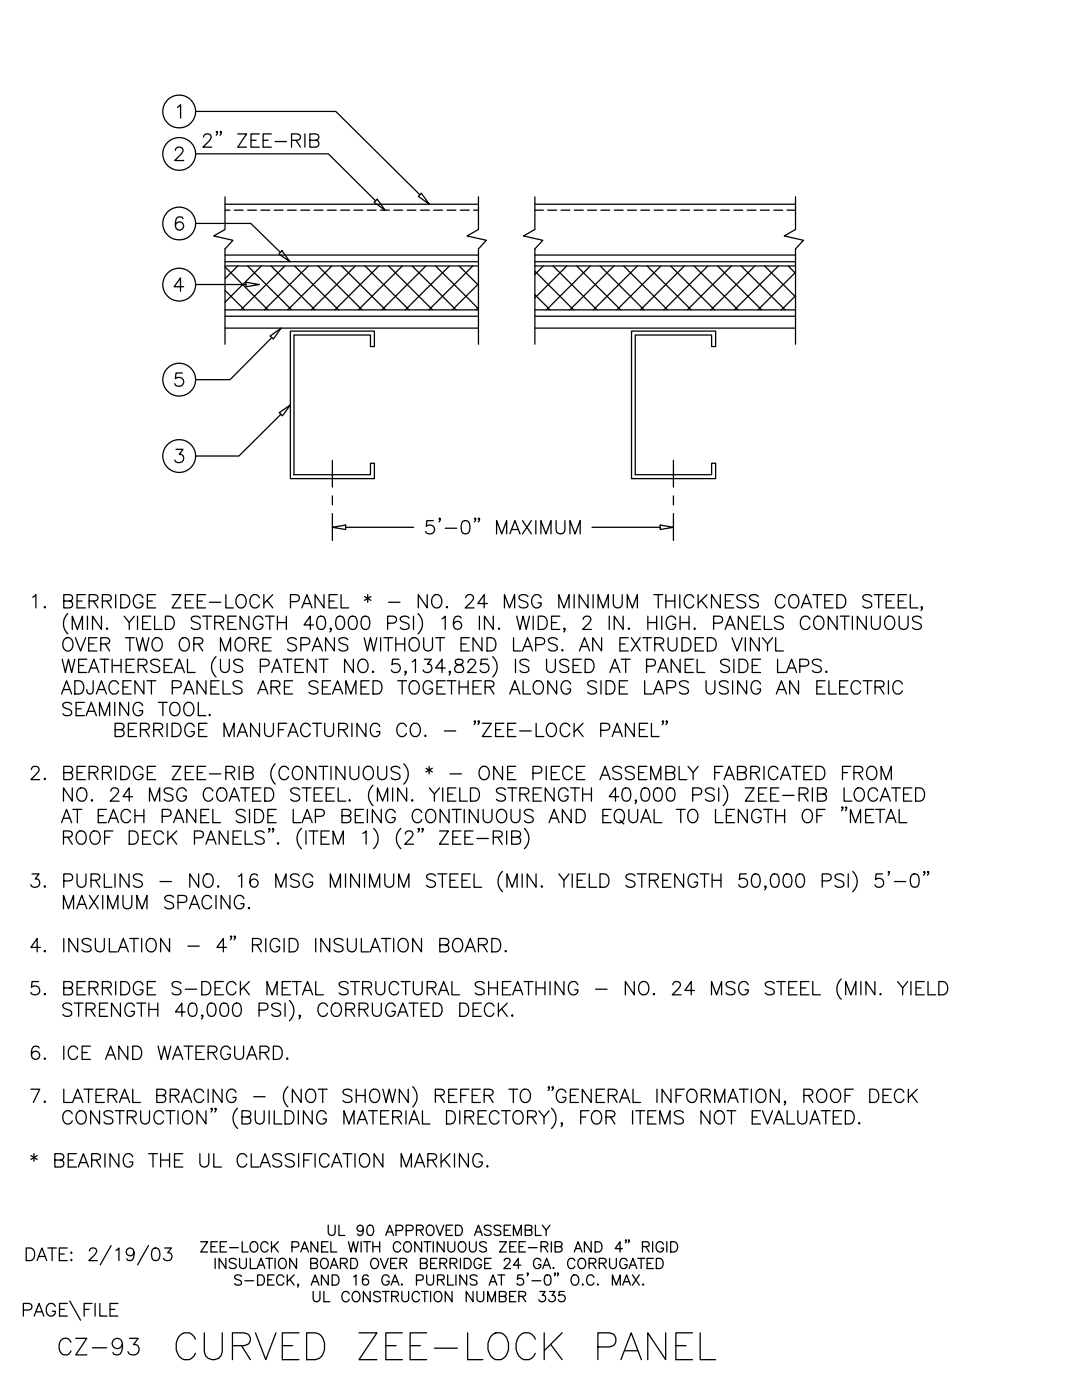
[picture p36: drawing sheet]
<svg xmlns="http://www.w3.org/2000/svg" width="216mm" height="279mm" viewBox="0 0 216 279" stroke-linecap="round" stroke-linejoin="round" font-family="sans-serif">
<defs><g id="words">
<text font-size="9.7" x="33.9" y="272.7">CURVED ZEE-LOCK PANEL</text>
<g font-size="6.6">
<text x="39.2" y="30.7">2&quot; ZEE-RIB</text>
<text x="83.6" y="107.9">5'-0&quot; MAXIMUM</text>
<text x="5.3" y="123.1">1. BERRIDGE ZEE-LOCK PANEL * - NO. 24 MSG MINIMUM THICKNESS COATED STEEL,</text>
<text x="21.9" y="148.2">BERRIDGE MANUFACTURING CO. - &quot;ZEE-LOCK PANEL&quot;</text>
<text x="10.6" y="271.6">CZ-93</text>
</g>
<g font-size="6.2">
<text x="11.3" y="131.2">OVER TWO OR MORE SPANS WITHOUT END LAPS. AN EXTRUDED VINYL</text>
<text x="11.3" y="182.7">MAXIMUM SPACING.</text>
<text x="4.9" y="212.7">6. ICE AND WATERGUARD.</text>
<text x="4.9" y="234.2">* BEARING THE UL CLASSIFICATION MARKING.</text>
</g>
<g font-size="5.7">
<text x="10.9" y="139.7">ADJACENT PANELS ARE SEAMED TOGETHER ALONG SIDE LAPS USING AN ELECTRIC</text>
<text x="11.3" y="143.9">SEAMING TOOL.</text>
</g>
<g font-size="5.3">
<text x="41.6" y="254.4">INSULATION BOARD OVER BERRIDGE 24 GA. CORRUGATED</text>
<text x="61.4" y="261.1">UL CONSTRUCTION NUMBER 335</text>
</g>
<text font-size="4.9" x="64.2" y="247.6">UL 90 APPROVED ASSEMBLY</text>
</g></defs>
<!-- layer: STRCTR -->
<g fill="none" stroke="#000" stroke-width=".25">
<path d="M44.9 39.3v6.5l-2.3 1.3 3.9 .9-1.6 1.7v19M95.5 39.3v6.5l-2.3 1.3 3.9 .9-1.6 1.7v19M106.7 39.3v6.5l-2.2 1.3 3.8 .9-1.6 1.7v19M158.7 39.3v6.5l-2.2 1.3 3.8 .9-1.6 1.7v19M44.9 53.1h50.6M44.9 53.3l8.6 8.5M44.9 57.9l3.9 3.9M47.4 53.1l-2.5 2.5M49.4 53.1l8.8 8.7M52.1 53.1l-7.2 7.2M54.1 53.1l8.8 8.7M56.8 53.1l-8.7 8.7"/>
<path d="M58.8 53.1l8.7 8.7M61.5 53.1l-8.7 8.7M63.5 53.1l8.7 8.7M66.2 53.1l-8.8 8.7M68.2 53.1l8.7 8.7M70.9 53.1l-8.8 8.7M72.8 53.1l8.8 8.7M75.6 53.1l-8.8 8.7M77.5 53.1l8.8 8.7M80.3 53.1l-8.8 8.7M82.2 53.1l8.8 8.7M85 53.1l-8.8 8.7"/>
<path d="M86.9 53.1l8.6 8.5M89.7 53.1l-8.8 8.7M91.6 53.1l3.9 3.8M94.3 53.1l-8.7 8.7M95.5 56.7l-5.2 5.1M106.7 53.1h52M106.7 58.8l3.1 3M106.7 54.1l7.8 7.7M108.4 53.1l-1.7 1.7M110.4 53.1l8.7 8.7M113.1 53.1l-6.4 6.4M115.1 53.1l8.7 8.7"/>
<path d="M117.8 53.1l-8.8 8.7M119.7 53.1l8.8 8.7M122.5 53.1l-8.8 8.7M124.4 53.1l8.8 8.7M127.2 53.1l-8.8 8.7M129.1 53.1l8.8 8.7M131.9 53.1l-8.8 8.7M133.8 53.1l8.8 8.7M136.6 53.1l-8.8 8.7M138.5 53.1l8.8 8.7M141.3 53.1l-8.8 8.7M143.2 53.1l8.8 8.7"/>
<path d="M145.9 53.1l-8.7 8.7M147.9 53.1l8.8 8.7M150.6 53.1l-8.7 8.7M152.6 53.1l6.1 6.1M155.3 53.1l-8.8 8.7M157.3 53.1l1.4 1.4M158.7 54.3l-7.5 7.5M158.7 59l-2.8 2.8M44.9 65.5h50.6M44.9 63.1h50.6M44.9 61.8h50.6M57.9 66.1h16.8v3.1h-.8v-2.3h-15.2v27.8h15.2v-2.3h.8v3.1h-16.8z"/>
<path d="M95.5 61.3l-.5 .5M106.7 65.5h52M106.7 63.1h52M106.7 61.8h52M126 66.1h16.8v3.1h-.8v-2.3h-15.2v27.8h15.2v-2.3h.8v3.1h-16.8z"/>
</g>
<!-- layer: CMP-FLSH -->
<g fill="none" stroke="#000" stroke-width=".25">
<path d="M44.9 40.8h50.6M44.9 41.9h1M44.9 50.9h50.6M44.9 52.2h50.6M46.7 41.9h1.8M49.4 41.9h1.8M52.1 41.9h1.7M54.7 41.9h1.8M57.4 41.9h1.7M60 41.9h1.8M62.7 41.9h1.7M65.3 41.9h1.8"/>
<path d="M68 41.9h1.8M70.6 41.9h1.8M73.3 41.9h1.7M75.9 41.9h1.8M78.6 41.9h1.8M81.2 41.9h1.8M83.9 41.9h1.8M86.5 41.9h1.8M89.2 41.9h1.8M91.8 41.9h1.8M94.5 41.9h1M106.7 40.8h52"/>
<path d="M106.7 41.9h1.7M106.7 50.9h52M106.7 52.2h52M109.3 41.9h1.8M112 41.9h1.7M114.6 41.9h1.8M117.2 41.9h1.8M119.9 41.9h1.8M122.6 41.9h1.7M125.2 41.9h1.8M127.9 41.9h1.7M130.5 41.9h1.8"/>
<path d="M133.2 41.9h1.7M135.8 41.9h1.8M138.5 41.9h1.8M141.1 41.9h1.8M143.8 41.9h1.7M146.4 41.9h1.8M149.1 41.9h1.8M151.8 41.9h1.7M154.4 41.9h1.8M157 41.9h1.7"/>
</g>
<!-- layer: DIM-TXT -->
<g fill="none" stroke="#000" stroke-width=".25">
<path d="M35 30l.2-.5 .8-.1a.65 .65 0 0 1 .4 1l-1.5 1.6h1.7M35.4 21.4l.6-.5v2.7M39 22.2h28l16.8 16.7M39 30.7h26.5l9.5 9.4M83.5 39.2l.6-.6 1.6 2.2zM36.5 43.6a.78 .78 0 0 0-.7-.3 .78 .78 0 0 0-.7 .5 1.92 1.92 0 0 0 .3 2 .83 .83 0 0 0 1.2-.4 .83 .83 0 0 0-.6-1.1 .83 .83 0 0 0-1 .7M36.6 57.2h-1.9l1.3-1.7v2.6M39 44.6h11l6 5.8M39 56.8h10.1M49.1 56.3l2.6 .5-2.6 .4zM56.3 50.1l1.6 2.1-2.2-1.5zM74.6 40.4l.7-.6 1.5 2.1z"/>
<path d="M36.4 74.4h-1.3l-.1 1.2a.94 .94 0 0 1 1.4-.1 .94 .94 0 0 1-.2 1.5 .94 .94 0 0 1-1.3-.4M53.9 67l2.2-1.5-1.6 2.2zM54.2 67.4l-8.3 8.4h-6.9M35.1 89.7h1.4l-.7 1a.85 .85 0 0 1 .9 1 .85 .85 0 0 1-1.2 .6l-.4-.1-.2-.4M55.7 82.4l2.2-1.6-1.5 2.2zM56.1 82.7l-8.4 8.3h-8.7M66.3 91.9v5.3M66.3 99v1.7M134.4 91.9v5.3M134.4 99v1.7M66.3 105.2l2.7-.4v.9zM66.3 102.5v5.4"/>
<path d="M69 105.2h13.5M118.1 105.2h13.6M131.7 104.8l2.7 .4-2.7 .5zM134.4 102.5v5.4M12.4 131.6l.6 2.6 .7-2.6 .6 2.6 .6-2.6M13.5 122.5a2.76 2.76 0 0 0 0 4M14.4 125.6v-2.6l1 2.6 1.1-2.6v2.6M17.3 131.6h-1.6v2.6M17.4 123v2.6M17.7 134.2l1-2.6 1 2.6M20.2 123v2.6l-1.7-2.6v2.6M20.9 131.6v2.6"/>
<path d="M22.4 131.6v2.6M24.2 131.6v2.6M24.8 123l1 1.2v1.4M26.8 131.6h-1.6v2.6M27.4 123v2.6M27.6 132.8l1.5-.1a.62 .62 0 0 0 0-1l-1.5-.1v2.6M28.5 132.8l.8 1.4M30.1 123h-1.6v2.6M30.8 123v2.6h1.6M31.9 131.9a1.17 1.17 0 0 0-1.8 0 .64 .64 0 0 0 .5 .8l.8 .2a.65 .65 0 0 1 .4 .5 .65 .65 0 0 1-.2 .7 1.23 1.23 0 0 1-1.5-.3M33 123h.9a1.41 1.41 0 0 1 .9 1.3 1.41 1.41 0 0 1-.9 1.3h-.9zM34.4 131.6h-1.6v2.6"/>
<path d="M34.8 134.2l1-2.6 1 2.6M37.4 131.6v2.6h1.5M39.9 123.4a1.17 1.17 0 0 0-1.7 0 .68 .68 0 0 0 .5 .7l.7 .3a.63 .63 0 0 1 .5 .4 .63 .63 0 0 1-.2 .7 1.23 1.23 0 0 1-1.5-.3M41.3 123v2.6M42.8 124.2l1.6-.1a.62 .62 0 0 0 0-1l-1.6-.1v2.6M43.1 131.1a2.72 2.72 0 0 0 0 4M44 131.6v1.8a.89 .89 0 0 0 .9 .8 .89 .89 0 0 0 .8-.8v-1.8M47.1 123h-1.6v2.6M48.4 131.9a1.17 1.17 0 0 0-1.8 0 .64 .64 0 0 0 .5 .8l.8 .2a.65 .65 0 0 1 .5 .5 .65 .65 0 0 1-.2 .7 1.23 1.23 0 0 1-1.6-.3M49.7 123v2.6l-1.8-2.6v2.6M52 132.9h1.1a.69 .69 0 0 0 .6-.6 .69 .69 0 0 0-.6-.7h-1.1v2.6M52.5 123.6a.98 .98 0 0 0-1.2-.6 .98 .98 0 0 0-.7 1 1.16 1.16 0 0 0 .2 1.2 1.16 1.16 0 0 0 1.3 .3l.4-.5v-.4h-.7"/>
<path d="M53.8 123v2.6M54.2 134.2l1-2.6 1 2.6M55.4 123v2.6M57.1 123v2.6M57.4 131.6v2.6M60.5 131.6h-1.6v2.6M62.6 124.7h-1.9l1.2-1.7v2.6M63.1 131.6v2.6l-1.8-2.6v2.6M63.6 123.1a.87 .87 0 0 1 1.2 .4 2.15 2.15 0 0 1-.2 2 .87 .87 0 0 1-1.3-.4 2.17 2.17 0 0 1 .3-2zM64.6 131.6v2.6M67.4 123.1a.87 .87 0 0 1 1.2 .4 2.15 2.15 0 0 1-.2 2 .87 .87 0 0 1-1.3-.4 2.17 2.17 0 0 1 .3-2zM69.9 123.1a.87 .87 0 0 1 1.2 .4 2.15 2.15 0 0 1-.2 2 .87 .87 0 0 1-1.3-.4 2.17 2.17 0 0 1 .3-2z"/>
<path d="M70.5 131.6v2.6l-1.7-2.6v2.6M71.7 131.9a.98 .98 0 0 1 1.1-.3 .98 .98 0 0 1 .6 1 1.17 1.17 0 0 1-.2 1.2 1.17 1.17 0 0 1-1.3 .3 1.63 1.63 0 0 1-.2-2.2zM72.4 123.1a.84 .84 0 0 1 1.3 .4 2.23 2.23 0 0 1-.3 2 .87 .87 0 0 1-1.2-.4 2.17 2.17 0 0 1 .2-2zM77.4 124.4h1.1a.7 .7 0 0 0 .6-.7 .7 .7 0 0 0-.6-.7h-1.1v2.6M79.6 131.6h-1.3l-.1 1.1a.94 .94 0 0 1 1.4 0 .94 .94 0 0 1-.1 1.4 .94 .94 0 0 1-1.4-.4M81.6 123.4a1.14 1.14 0 0 0-1.7 0 .68 .68 0 0 0 .5 .7l.7 .3a.66 .66 0 0 1 .5 .8 1.14 1.14 0 0 1-1.7 0M82.3 132.1l.6-.5v2.6M82.5 123v2.6M83.4 122.5a2.72 2.72 0 0 1 0 4M84.7 131.6h1.3l-.7 1a.85 .85 0 0 1 .9 .9 .85 .85 0 0 1-1.1 .7l-.4-.1-.3-.4M88.2 123.5l.6-.5v2.6M88.8 133.3h-1.9l1.3-1.7v2.6"/>
<path d="M91 131.7a.52 .52 0 0 0 .2 .9 1.1 1.1 0 0 1 1.3 1.1 .93 .93 0 0 1-1 .5 .93 .93 0 0 1-.8-.9 1.23 1.23 0 0 1 1.3-.7 .52 .52 0 0 0 .3-.9l-.4-.1zM92 123.4a.79 .79 0 0 0-1.1-.3 2.03 2.03 0 0 0 0 2.4 .83 .83 0 0 0 1.2-.4 .83 .83 0 0 0-.6-1.1 .83 .83 0 0 0-1 .7M93.4 132.2l.2-.5 .8-.1a.64 .64 0 0 1 .4 1l-1.5 1.6h1.7M95.7 123v2.6M97.3 131.6h-1.3l-.1 1.1a.94 .94 0 0 1 1.4 0 .94 .94 0 0 1-.1 1.4 .94 .94 0 0 1-1.4-.4M98.3 131.1a2.72 2.72 0 0 1 0 4M98.4 123v2.6l-1.7-2.6v2.6M102.9 131.6v2.6M103.1 123l.6 2.6 .7-2.6 .6 2.6 .6-2.6M105.5 131.9a1.17 1.17 0 0 0-1.8 0 .64 .64 0 0 0 .6 .8l.7 .2a.65 .65 0 0 1 .5 .5 .65 .65 0 0 1-.2 .7 1.23 1.23 0 0 1-1.6-.3M106.4 123v2.6M107.4 123h.9a1.41 1.41 0 0 1 .9 1.3 1.41 1.41 0 0 1-.9 1.3h-.9z"/>
<path d="M109.1 131.6v1.8a.89 .89 0 0 0 .8 .8 .89 .89 0 0 0 .9-.8v-1.8M111.7 123h-1.6v2.6M113.5 131.9a1.17 1.17 0 0 0-1.8 0 .64 .64 0 0 0 .5 .8l.8 .2a.65 .65 0 0 1 .5 .5 .65 .65 0 0 1-.3 .7 1.23 1.23 0 0 1-1.5-.3M116 131.6h-1.7v2.6M116.4 123.6l.2-.5 .8-.1a.65 .65 0 0 1 .4 1l-1.5 1.6h1.7M116.8 131.6h.9a1.42 1.42 0 0 1 .9 1.3 1.42 1.42 0 0 1-.9 1.3h-.9zM121.6 123v2.6M121.7 134.2l1-2.6 1 2.6M124.3 123v2.6l-1.7-2.6v2.6M124.8 131.6v2.6M129 132.9h1.1a.69 .69 0 0 0 .7-.6 .69 .69 0 0 0-.7-.7h-1.1v2.6M129.3 123v2.6"/>
<path d="M131 123v2.6M131.3 134.2l1-2.6 1 2.6M132 123v2.6M134.8 123.6a.97 .97 0 0 0-1.1-.6 .97 .97 0 0 0-.8 1 1.15 1.15 0 0 0 .3 1.2 1.15 1.15 0 0 0 1.2 .3l.4-.5v-.4h-.6M135.7 131.6v2.6l-1.8-2.6v2.6M135.7 123v2.6M137.5 123v2.6M138.4 131.6h-1.7v2.6M139.1 131.6v2.6h1.5M142.4 124.4h1.1a.7 .7 0 0 0 .7-.7 .7 .7 0 0 0-.7-.7h-1.1v2.6M144.7 125.6l1-2.6 1 2.6M145.6 131.9a1.17 1.17 0 0 0-1.8 0 .64 .64 0 0 0 .5 .8l.8 .2a.65 .65 0 0 1 .4 .5 .65 .65 0 0 1-.2 .7 1.23 1.23 0 0 1-1.5-.3"/>
<path d="M146.4 131.6v2.6M147.5 131.6h.8a1.41 1.41 0 0 1 1 1.3 1.41 1.41 0 0 1-1 1.3h-.8zM149.1 123v2.6l-1.8-2.6v2.6M151.8 123h-1.7v2.6M151.8 131.6h-1.7v2.6M152.5 123v2.6h1.5M155.2 131.6v2.6h1.5M156.3 123.4a1.17 1.17 0 0 0-1.8 0 .68 .68 0 0 0 .5 .7l.8 .3a.63 .63 0 0 1 .5 .4 .63 .63 0 0 1-.3 .7 1.23 1.23 0 0 1-1.5-.3M156.9 134.2l1.1-2.6 .9 2.6M159.6 132.9h1.1a.69 .69 0 0 0 .7-.6 .69 .69 0 0 0-.7-.7h-1.1v2.6M161.6 123.6a.98 .98 0 0 0-1.1-.6 .98 .98 0 0 0-.8 1 1.16 1.16 0 0 0 .3 1.2 1.16 1.16 0 0 0 1.2 .3l.4-.5M162.6 123.4a.98 .98 0 0 1 1.1-.4 .98 .98 0 0 1 .7 1 1.16 1.16 0 0 1-.3 1.2 1.16 1.16 0 0 1-1.2 .3 1.63 1.63 0 0 1-.3-2.1z"/>
<path d="M163.9 131.9a1.17 1.17 0 0 0-1.8 0 .64 .64 0 0 0 .5 .8l.8 .2a.65 .65 0 0 1 .5 .5 .65 .65 0 0 1-.3 .7 1.23 1.23 0 0 1-1.5-.3M167 123v2.6l-1.7-2.6v2.6M168.6 123v2.6M170.1 123v2.6M172.9 123v2.6l-1.8-2.6v2.6M173.9 123v1.9a.89 .89 0 0 0 .8 .7 .89 .89 0 0 0 .9-.7v-1.9M176.8 123.4a.97 .97 0 0 1 1.1-.4 .97 .97 0 0 1 .6 1 1.15 1.15 0 0 1-.2 1.2 1.15 1.15 0 0 1-1.3 .3 1.63 1.63 0 0 1-.2-2.1zM179.4 123v1.9a.9 .9 0 0 0 .9 .7 .9 .9 0 0 0 .9-.7v-1.9M183.8 123.4a1.15 1.15 0 0 0-1.7 0 .69 .69 0 0 0 .5 .7l.7 .3a.63 .63 0 0 1 .5 .4 .63 .63 0 0 1-.2 .7 1.19 1.19 0 0 1-1.5-.3M6.3 153.6l.2-.5 .8-.2a.65 .65 0 0 1 .4 1.1l-1.5 1.6h1.7M8.8 155.5l.1-.2 .2 .2-.2 .1zM12.7 154.2l1.6-.1a.62 .62 0 0 0 0-1l-1.6-.2v2.7h1.2a.7 .7 0 0 0 .6-.7 .7 .7 0 0 0-.6-.7"/>
<path d="M14.4 157.2v2.7l-1.7-2.7v2.7M15.4 154.2h1M15.8 157.4a.99 .99 0 0 1 1.5 .8 1.15 1.15 0 0 1-.2 1.3 1.15 1.15 0 0 1-1.3 .3 1.6 1.6 0 0 1 0-2.4zM17 152.9h-1.6v2.7h1.6M17.8 154.2l1.5-.1a.59 .59 0 0 0 0-1l-1.5-.2v2.7M18.2 159.8l.1-.2 .2 .2-.2 .1zM18.7 154.2l.8 1.4M20.4 154.2l1.6-.1a.59 .59 0 0 0 0-1l-1.6-.2v2.7M21.3 154.2l.9 1.4M22.1 157.9l.3-.5 .7-.2a.64 .64 0 0 1 .4 1l-1.5 1.7h1.8M23.1 152.9v2.7M24.1 152.9h.9a1.41 1.41 0 0 1 .9 1.4 1.41 1.41 0 0 1-.9 1.3h-.9z"/>
<path d="M26.4 159h-1.9l1.3-1.8v2.7M28.5 153.6a.98 .98 0 0 0-1.1-.7 .98 .98 0 0 0-.8 1.1 1.16 1.16 0 0 0 .3 1.2 1.16 1.16 0 0 0 1.2 .3l.4-.5v-.4h-.6M29.4 154.2h1M29.8 159.9v-2.7l1 2.7 1.1-2.7v2.7M31 152.9h-1.6v2.7h1.6M34.3 152.9h1.8l-1.8 2.7h1.8M34.5 157.6a1.15 1.15 0 0 0-1.7 0 .69 .69 0 0 0 .4 .8l.8 .2a.65 .65 0 0 1 .5 .5 .65 .65 0 0 1-.2 .7 1.19 1.19 0 0 1-1.5-.3M37 154.2h1M37.2 157.9a.98 .98 0 0 0-1.1-.7 .98 .98 0 0 0-.8 1 1.17 1.17 0 0 0 .2 1.3 1.17 1.17 0 0 0 1.3 .3l.4-.5v-.4h-.7M38.6 152.9h-1.6v2.7h1.6M39.4 154.2h1M41 152.9h-1.6v2.7h1.6"/>
<path d="M41.8 154.4h2.3M42.5 157.9a.97 .97 0 0 0-1.1-.7 .97 .97 0 0 0-.8 1 1.16 1.16 0 0 0 .2 1.3 1.16 1.16 0 0 0 1.3 .3l.4-.5M43.7 157.4a1.22 1.22 0 0 1 1.4 .4 1.22 1.22 0 0 1 0 1.5 .98 .98 0 0 1-1.1 .6 .98 .98 0 0 1-.8-1 1.61 1.61 0 0 1 .5-1.5zM45.1 154.2l1.5-.1a.59 .59 0 0 0 0-1l-1.5-.2v2.7M45.7 159.9l1.1-2.7 1 2.7M46 154.2l.8 1.4M46.1 159h1.3M47.7 152.9v2.7M48 157.2h1.8M48.7 154.2l1.6-.1a.59 .59 0 0 0 0-1l-1.6-.2v2.7h1.2a.7 .7 0 0 0 .6-.7 .7 .7 0 0 0-.6-.7M48.9 157.2v2.7M50.4 158.5h1"/>
<path d="M52.1 157.2h-1.7v2.7h1.7M52.8 157.2h.9a1.41 1.41 0 0 1 .9 1.4 1.41 1.41 0 0 1-.9 1.3h-.9zM54.9 152.4a2.76 2.76 0 0 0 0 4.1M57.6 153.6a.98 .98 0 0 0-1.1-.7 .98 .98 0 0 0-.8 1.1 1.16 1.16 0 0 0 .2 1.2 1.16 1.16 0 0 0 1.3 .3l.4-.5M58.6 153.3a.98 .98 0 0 1 1.1-.3 .98 .98 0 0 1 .7 1 1.16 1.16 0 0 1-.3 1.2 1.16 1.16 0 0 1-1.3 .3 1.7 1.7 0 0 1-.2-2.2zM59.8 157.6a1.17 1.17 0 0 0-1.8 0 .68 .68 0 0 0 .5 .8l.8 .2a.65 .65 0 0 1 .5 .5 .65 .65 0 0 1-.3 .7 1.23 1.23 0 0 1-1.5-.3M60.3 157.2h1.7M61.2 157.2v2.7M62.7 158.5h1M63 152.9v2.7l-1.8-2.7v2.7M63.6 152.9h1.8M64.3 157.2h-1.6v2.7h1.6"/>
<path d="M64.5 152.9v2.7M65.1 158.5h1M66 152.9v2.7M66.7 157.2h-1.6v2.7h1.6M67.5 157.2v2.7h1.5M68.8 152.9v2.7l-1.8-2.7v2.7M69.6 159.8l.2-.2 .1 .2-.1 .1zM69.8 152.9v1.9a.89 .89 0 0 0 .9 .8 .89 .89 0 0 0 .9-.8v-1.9M72.7 153.3a.98 .98 0 0 1 1.2-.3 .98 .98 0 0 1 .6 1 1.16 1.16 0 0 1-.2 1.2 1.16 1.16 0 0 1-1.3 .3 1.63 1.63 0 0 1-.3-2.2zM74.4 156.7a2.72 2.72 0 0 0 0 4.1M75.3 159.9v-2.7l1 2.7 1.1-2.7v2.7M75.4 152.9v1.9a.9 .9 0 0 0 .9 .8 .9 .9 0 0 0 .9-.8v-1.9"/>
<path d="M78.3 157.2v2.7M79.8 153.3a1.15 1.15 0 0 0-1.8 0 .64 .64 0 0 0 .6 .8l.7 .2a.65 .65 0 0 1 .5 .5 .65 .65 0 0 1-.2 .7 1.2 1.2 0 0 1-1.6-.3M80.6 152.4a2.72 2.72 0 0 1 0 4.1M81.1 157.2v2.7l-1.7-2.7v2.7M82.3 159.6l.1 .2-.1 .1-.2-.1zM85 153.3l1.3 .8M85.6 152.9v1.5M85.7 157.2l1 1.3v1.4M86.3 153.3l-1.3 .8M87.7 157.2l-1 1.3M88.3 157.2v2.7M89.4 158.5h.9"/>
<path d="M89.8 154.4h2.3M91 157.2h-1.6v2.7h1.6M91.7 157.2v2.7h1.6M93.9 157.2h.9a1.41 1.41 0 0 1 .9 1.4 1.41 1.41 0 0 1-.9 1.3h-.9zM95.8 153.3a.98 .98 0 0 1 1.2-.3 .98 .98 0 0 1 .6 1 1.16 1.16 0 0 1-.2 1.2 1.16 1.16 0 0 1-1.3 .3 1.63 1.63 0 0 1-.3-2.2zM100.3 152.9v2.7l-1.8-2.7v2.7M100.8 157.6a1.17 1.17 0 0 0-1.7 0 .68 .68 0 0 0 .5 .8l.7 .2a.65 .65 0 0 1 .5 .5 .65 .65 0 0 1-.2 .7 1.23 1.23 0 0 1-1.5-.3M101.3 154.2h1M101.4 157.2h1.7M102.2 157.2v2.7M102.9 152.9h-1.6v2.7h1.6M103.7 158.5l1.6-.1a.59 .59 0 0 0 0-1l-1.6-.2v2.7"/>
<path d="M104.6 158.5l.9 1.4M106.3 154.3h1.2a.69 .69 0 0 0 .6-.7 .69 .69 0 0 0-.6-.7h-1.2v2.7M106.4 158.5h1M108 157.2h-1.6v2.7h1.6M109 152.9v2.7M110 154.2h1M110.6 157.2v2.7l-1.8-2.7v2.7M111.6 152.9h-1.6v2.7h1.6M113.4 157.9a.98 .98 0 0 0-1.2-.7 .98 .98 0 0 0-.8 1 1.17 1.17 0 0 0 .3 1.3 1.17 1.17 0 0 0 1.3 .3l.4-.5v-.4h-.7M113.8 157.2h1.8M114.2 153.6a.98 .98 0 0 0-1.1-.7 .98 .98 0 0 0-.8 1.1 1.16 1.16 0 0 0 .2 1.2 1.16 1.16 0 0 0 1.3 .3l.4-.5M114.7 157.2v2.7"/>
<path d="M115 154.2h1.1M116.3 158.5h1.7M116.3 157.2v2.7M116.7 152.9h-1.7v2.7h1.7M118 157.2v2.7M119.7 155.6l1-2.7 1.1 2.7M120.1 154.7h1.3M123.5 159h-1.9l1.2-1.8v2.7M124 153.3a1.15 1.15 0 0 0-1.7 0 .64 .64 0 0 0 .5 .8l.7 .2a.65 .65 0 0 1 .5 .5 .65 .65 0 0 1-.2 .7 1.2 1.2 0 0 1-1.5-.3M124.5 157.4a.87 .87 0 0 1 1.2 .3 2.17 2.17 0 0 1-.2 2.1 .87 .87 0 0 1-1.3-.4 2.15 2.15 0 0 1 .3-2zM126.6 153.3a1.17 1.17 0 0 0-1.8 0 .64 .64 0 0 0 .5 .8l.8 .2a.65 .65 0 0 1 .4 .5 .65 .65 0 0 1-.2 .7 1.23 1.23 0 0 1-1.5-.3M127 159.8l-.1 .1-.2-.1 .2-.2a.49 .49 0 0 1-.2 .8"/>
<path d="M127.4 154.2h1M128.3 157.4a.87 .87 0 0 1 1.2 .3 2.17 2.17 0 0 1-.2 2.1 .87 .87 0 0 1-1.3-.4 2.15 2.15 0 0 1 .3-2zM129.1 152.9h-1.7v2.7h1.7M129.8 155.6v-2.7l1.1 2.7 1-2.7v2.7M130.8 157.4a.87 .87 0 0 1 1.2 .3 2.17 2.17 0 0 1-.2 2.1 .87 .87 0 0 1-1.3-.4 2.15 2.15 0 0 1 .3-2zM132.9 154.2l1.5-.1a.59 .59 0 0 0 0-1l-1.5-.2v2.7h1.1a.7 .7 0 0 0 .7-.7 .7 .7 0 0 0-.7-.7M133.3 157.4a.85 .85 0 0 1 1.3 .3 2.17 2.17 0 0 1-.3 2.1 .85 .85 0 0 1-1.2-.4 2.15 2.15 0 0 1 .2-2zM135.5 152.9v2.7h1.5M137.3 152.9l1 1.3v1.4M138.2 158.6h1.2a.69 .69 0 0 0 .6-.7 .69 .69 0 0 0-.6-.7h-1.2v2.7M139.3 152.9l-1 1.3M142.5 157.6a1.14 1.14 0 0 0-1.7 0 .68 .68 0 0 0 .5 .8l.7 .2a.65 .65 0 0 1 .5 .5 .65 .65 0 0 1-.2 .7 1.2 1.2 0 0 1-1.5-.3"/>
<path d="M142.6 154.2h1M143.4 157.2v2.7M144.2 152.9h-1.6v2.7M144.3 156.7a2.72 2.72 0 0 1 0 4.1M144.5 155.6l1-2.7 1 2.7M144.9 154.7h1.2M147.2 154.2l1.5-.1a.59 .59 0 0 0 0-1l-1.5-.2v2.7h1.1a.7 .7 0 0 0 .6-.7 .7 .7 0 0 0-.6-.7M148.7 157.2h1.8l-1.8 2.7h1.8M149.8 154.2l1.5-.1a.59 .59 0 0 0 0-1l-1.5-.2v2.7M150.7 154.2l.9 1.4M151.4 158.5h1M152.4 152.9v2.7"/>
<path d="M153 157.2h-1.6v2.7h1.6M153.8 158.5h1M155.2 153.6a.97 .97 0 0 0-1.1-.7 .97 .97 0 0 0-.8 1.1 1.16 1.16 0 0 0 .3 1.2 1.16 1.16 0 0 0 1.3 .3l.3-.5M155.4 157.2h-1.6v2.7h1.6M155.7 155.6l1-2.7 1.1 2.7M156.1 154.7h1.3M156.2 158.7h2.2M158 152.9h1.8M158.9 152.9v2.7M159.5 158.5l1.5-.1a.59 .59 0 0 0 0-1l-1.5-.2v2.7M160.3 158.5l.9 1.4M160.4 154.2h1"/>
<path d="M162.1 152.9h-1.7v2.7h1.7M162.1 157.2v2.7M162.8 152.9h.9a1.41 1.41 0 0 1 .9 1.4 1.41 1.41 0 0 1-.9 1.3h-.9zM163.1 158.5l1.5-.1a.59 .59 0 0 0 0-1l-1.5-.2v2.7h1.2a.7 .7 0 0 0 .6-.7 .7 .7 0 0 0-.6-.7M168.1 154.2h1M168.4 157.2v2.7h1.6M169.8 152.9h-1.7v2.7M170.4 154.2l1.5-.1a.59 .59 0 0 0 0-1l-1.5-.2v2.7M170.9 157.4a1.22 1.22 0 0 1 1.5 .4 1.22 1.22 0 0 1-.1 1.5 .98 .98 0 0 1-1.1 .6 .98 .98 0 0 1-.8-1 1.61 1.61 0 0 1 .5-1.5zM171.3 154.2l.9 1.4M173.2 153.3a.98 .98 0 0 1 1.1-.3 .98 .98 0 0 1 .6 1 1.16 1.16 0 0 1-.2 1.2 1.16 1.16 0 0 1-1.3 .3 1.63 1.63 0 0 1-.2-2.2zM175.1 157.9a.97 .97 0 0 0-1.1-.7 .97 .97 0 0 0-.8 1 1.16 1.16 0 0 0 .3 1.3 1.16 1.16 0 0 0 1.2 .3l.4-.5"/>
<path d="M175.6 159.9l1-2.7 1.1 2.7M175.8 155.6v-2.7l1 2.7 1-2.7v2.7M176 159h1.3M177.9 157.2h1.8M178.8 157.2v2.7M180.3 158.5h1M182 157.2h-1.7v2.7h1.7M182.7 157.2h.9a1.41 1.41 0 0 1 .9 1.4 1.41 1.41 0 0 1-.9 1.3h-.9zM6.4 174.4h1.4l-.8 1a.86 .86 0 0 1 .9 1 .86 .86 0 0 1-1.1 .7l-.4-.2-.2-.3M8.8 176.9l.1-.1 .2 .1-.2 .2zM12.3 164.2l1-2.7 1 2.7M12.7 167.1l1.5-.1a.6 .6 0 0 0 0-1l-1.5-.2v2.7"/>
<path d="M12.7 163.3h1.2M12.7 175.8h1.2a.7 .7 0 0 0 .6-.7 .7 .7 0 0 0-.6-.7h-1.2v2.7M13.5 167.1l.9 1.4M14.5 161.5h1.8M15.4 174.4v1.9a.9 .9 0 0 0 .9 .8 .9 .9 0 0 0 .9-.8v-1.9M15.4 166.2a.98 .98 0 0 1 1.2-.3 .98 .98 0 0 1 .6 .9 1.15 1.15 0 0 1-.2 1.3 1.15 1.15 0 0 1-1.3 .3 1.65 1.65 0 0 1-.3-2.2zM15.4 161.5v2.7M18.2 175.7l1.5-.2a.62 .62 0 0 0 0-1l-1.5-.1v2.7M18.2 166.2a.99 .99 0 0 1 1.1-.3 .99 .99 0 0 1 .7 .9 1.17 1.17 0 0 1-.3 1.3 1.17 1.17 0 0 1-1.2 .3 1.65 1.65 0 0 1-.3-2.2zM19.6 162.8h1M20.8 174.4v2.7h1.5M20.9 167.1h1"/>
<path d="M21.2 161.5h-1.6v2.7h1.6M21.6 164.2l1-2.7 1.1 2.7M22 163.3h1.3M22.5 165.8h-1.6v2.7M23 174.4v2.7M25.7 174.4v2.7l-1.7-2.7v2.7M25.8 165.8h.9a1.41 1.41 0 0 1 .9 1.4 1.41 1.41 0 0 1-.9 1.3h-.9zM26 162.2a.97 .97 0 0 0-1.1-.7 .97 .97 0 0 0-.7 1 1.16 1.16 0 0 0 .2 1.3 1.16 1.16 0 0 0 1.3 .3l.3-.6M26.9 162.8h1.8M26.9 161.5v2.7M28.4 174.8a1.17 1.17 0 0 0-1.8 0 .68 .68 0 0 0 .5 .7l.8 .3a.65 .65 0 0 1 .5 .5 .65 .65 0 0 1-.3 .6 1.23 1.23 0 0 1-1.5-.2M28.5 167.1h.9"/>
<path d="M28.7 161.5v2.7M30.1 165.8h-1.6v2.7h1.6M32.4 162.9h1.1a.69 .69 0 0 0 .7-.7 .69 .69 0 0 0-.7-.7h-1.1v2.7M32.6 166.4a.98 .98 0 0 0-1.1-.6 .98 .98 0 0 0-.8 1 1.17 1.17 0 0 0 .3 1.3 1.17 1.17 0 0 0 1.2 .3l.4-.6M33.5 165.8v2.7M34.1 167l1.2 1.5M34.6 164.2l1.1-2.7 1 2.7M35 163.3h1.3M35.3 165.8l-1.8 1.8M38.8 167.2h1.1a.69 .69 0 0 0 .7-.7 .69 .69 0 0 0-.7-.7h-1.1v2.7M39.1 161.5v2.7l-1.8-2.7v2.7M39.6 174.4v2.7l-1.7-2.7v2.7"/>
<path d="M40.1 162.8h1M41 174.5a1 1 0 0 1 1.5 .9 1.15 1.15 0 0 1-.2 1.3 1.15 1.15 0 0 1-1.3 .2 1.62 1.62 0 0 1 0-2.4zM41.1 168.5l1-2.7 1 2.7M41.5 167.6h1.2M41.7 161.5h-1.6v2.7h1.6M42.5 161.5v2.7h1.5M45.5 165.8v2.7l-1.8-2.7v2.7M46.5 167.1h1M47.6 174.9l.6-.5v2.7M48.2 165.8h-1.7v2.7h1.7M48.9 161.9a1.17 1.17 0 0 0-1.8 0 .68 .68 0 0 0 .6 .8l.7 .2a.65 .65 0 0 1 .5 .5 .65 .65 0 0 1-.2 .7 1.23 1.23 0 0 1-1.6-.3M48.9 165.8v2.7h1.5"/>
<path d="M49.8 161.5v2.7M50.8 161.5h.9a1.41 1.41 0 0 1 .9 1.4 1.41 1.41 0 0 1-.9 1.3h-.9zM51.4 174.8a.77 .77 0 0 0-1.1-.3 2.06 2.06 0 0 0 0 2.4 .82 .82 0 0 0 1.1-.3 .82 .82 0 0 0-.5-1.1 .82 .82 0 0 0-1 .7M52.7 166.2a1.22 1.22 0 0 0-1.8 0 .68 .68 0 0 0 .5 .8l.8 .2a.65 .65 0 0 1 .5 .5 .65 .65 0 0 1-.2 .7 1.23 1.23 0 0 1-1.6-.3M53.5 162.8h1M53.8 165.5l-.1 .1-.1-.1 .1-.2 .1 .2-.2 .6M54.6 165.5l-.1 .1-.2-.1 .2-.2 .1 .2-.3 .6M55 177.1v-2.7l1.1 2.7 1-2.7v2.7M55.1 161.5h-1.6v2.7h1.6M55.4 168.4l.1-.2 .1 .2-.1 .1zM58.5 161.5v2.7h1.5M59.7 174.8a1.15 1.15 0 0 0-1.7 0 .68 .68 0 0 0 .5 .7l.7 .3a.65 .65 0 0 1 .5 .5 .65 .65 0 0 1-.2 .6 1.19 1.19 0 0 1-1.5-.2"/>
<path d="M60.2 165.3a2.72 2.72 0 0 0 0 4.1M60.3 164.2l1-2.7 1 2.7M60.7 163.3h1.2M61.1 165.8v2.7M61.7 165.8h1.7M62.4 175a.98 .98 0 0 0-1.1-.6 .98 .98 0 0 0-.8 1 1.17 1.17 0 0 0 .2 1.3 1.17 1.17 0 0 0 1.3 .2l.4-.5v-.3h-.6M62.6 165.8v2.7M62.9 162.9h1.2a.69 .69 0 0 0 .6-.7 .69 .69 0 0 0-.6-.7h-1.2v2.7M64.1 167.1h1M65.7 165.8h-1.6v2.7h1.6M65.9 177.1v-2.7l1 2.7 1-2.7v2.7M66.5 168.5v-2.7l1 2.7 1-2.7v2.7"/>
<path d="M68.2 162.8h1.2a.65 .65 0 0 0 .6-.8l-.2-.3-.4-.2h-1.2v2.7h1.2a.7 .7 0 0 0 .6-.7 .7 .7 0 0 0-.6-.7M68.9 174.4v2.7M70.9 162.8h1M71.7 174.4v2.7l-1.7-2.7v2.7M72.4 166.3l.7-.5v2.7M72.5 161.5h-1.6v2.7h1.6M72.7 174.4v2.7M73.3 161.5v2.7M73.8 177.1v-2.7l.9 2.7 1.1-2.7v2.7M74.6 165.3a2.72 2.72 0 0 1 0 4.1M76.1 161.5v2.7l-1.8-2.7v2.7M76.8 174.4v1.9a.9 .9 0 0 0 .9 .8 .9 .9 0 0 0 .9-.8v-1.9"/>
<path d="M78.9 162.2a.97 .97 0 0 0-1.2-.7 .97 .97 0 0 0-.7 1 1.16 1.16 0 0 0 .2 1.3 1.16 1.16 0 0 0 1.3 .3l.4-.6v-.3h-.7M79.6 177.1v-2.7l1 2.7 1-2.7v2.7M80 165.3a2.72 2.72 0 0 0 0 4.1M80.9 166.4l.1-.3a.86 .86 0 0 1 1.3 0 .83 .83 0 0 1-.3 1.1l-1.2 1.3h1.7M83.7 165.5l-.2 .1-.1-.1 .1-.2 .2 .2-.3 .6M84.2 162.2a.98 .98 0 0 0-1.1-.7 .98 .98 0 0 0-.8 1 1.17 1.17 0 0 0 .2 1.3 1.17 1.17 0 0 0 1.3 .3l.4-.6M84.4 165.5l-.1 .1-.1-.1 .1-.2 .1 .2-.2 .6M85.2 161.9a.97 .97 0 0 1 1.1-.3 .97 .97 0 0 1 .6 .9 1.16 1.16 0 0 1-.2 1.3 1.16 1.16 0 0 1-1.3 .3 1.63 1.63 0 0 1-.2-2.2zM86.9 174.8a1.14 1.14 0 0 0-1.8 0 .68 .68 0 0 0 .5 .7l.8 .3a.65 .65 0 0 1 .5 .5 .65 .65 0 0 1-.3 .6 1.23 1.23 0 0 1-1.5-.2M87.4 174.4h1.8M87.7 165.8h1.8l-1.8 2.7h1.8M88.3 174.4v2.7"/>
<path d="M89.6 161.5v2.7l-1.8-2.7v2.7M89.8 175.7h1M90.2 161.5h1.8M90.3 167.1h1.1M91.1 161.5v2.7M91.4 174.4h-1.6v2.7h1.6M92 165.8h-1.7v2.7h1.7M92.2 175.7h1M92.6 161.5v2.7M92.8 167.1h1M93.8 174.4h-1.6v2.7h1.6M94.4 165.8h-1.6v2.7h1.6"/>
<path d="M94.6 174.4v2.7h1.5M95.2 167.3h2.2M95.4 161.5v2.7l-1.8-2.7v2.7M96.4 161.5v1.9a.89 .89 0 0 0 .9 .8 .89 .89 0 0 0 .9-.8v-1.9M98.4 167.1l1.6-.1a.6 .6 0 0 0 0-1l-1.6-.2v2.7M99.3 161.9a.98 .98 0 0 1 1.1-.3 .98 .98 0 0 1 .7 .9 1.17 1.17 0 0 1-.3 1.3 1.17 1.17 0 0 1-1.2 .3 1.63 1.63 0 0 1-.3-2.2zM99.3 167.1l.9 1.4M100.3 173.9a2.72 2.72 0 0 0 0 4.1M101.1 165.8v2.7M101.2 177.1v-2.7l1 2.7 1-2.7v2.7M102 161.5v1.9a.9 .9 0 0 0 .9 .8 .9 .9 0 0 0 .8-.8v-1.9M102.1 167.1l1.5-.1a.6 .6 0 0 0 0-1l-1.5-.2v2.7h1.1a.7 .7 0 0 0 .7-.7 .7 .7 0 0 0-.7-.7"/>
<path d="M104.2 174.4v2.7M104.6 165.3a2.72 2.72 0 0 1 0 4.1M106.4 161.9a1.15 1.15 0 0 0-1.8 0 .68 .68 0 0 0 .5 .8l.8 .2a.65 .65 0 0 1 .5 .5 .65 .65 0 0 1-.3 .7 1.2 1.2 0 0 1-1.5-.3M107 174.4v2.7l-1.8-2.7v2.7M108 176.9l.1-.1 .1 .1-.1 .2zM109.6 164.2l1-2.7 1 2.7M109.9 163.3h1.3M111.5 174.4l1 1.3v1.4M113.5 174.4l-1 1.3M114 161.5v2.7l-1.8-2.7v2.7M114.2 174.4v2.7M115 161.5h.9a1.41 1.41 0 0 1 .9 1.4 1.41 1.41 0 0 1-.9 1.3h-.9z"/>
<path d="M115.2 175.7h1M116.8 174.4h-1.6v2.7h1.6M117.6 174.4v2.7h1.5M119.7 174.4h.9a1.42 1.42 0 0 1 .9 1.3 1.42 1.42 0 0 1-.9 1.4h-.9zM120.3 162.8h1M121.9 161.5h-1.6v2.7h1.6M122.8 161.9a.98 .98 0 0 1 1.1-.3 .98 .98 0 0 1 .7 .9 1.17 1.17 0 0 1-.3 1.3 1.17 1.17 0 0 1-1.2 .3 1.63 1.63 0 0 1-.3-2.2zM123.7 163.7l.8 .7M125.5 161.5v1.9a.89 .89 0 0 0 .9 .8 .89 .89 0 0 0 .8-.8v-1.9M126.7 174.8a1.17 1.17 0 0 0-1.8 0 .68 .68 0 0 0 .5 .7l.8 .3a.65 .65 0 0 1 .5 .5 .65 .65 0 0 1-.3 .6 1.23 1.23 0 0 1-1.5-.2M127.2 174.4h1.8M127.9 164.2l1-2.7 1 2.7"/>
<path d="M128.1 174.4v2.7M128.3 163.3h1.2M129.6 175.7h1.1a.65 .65 0 0 0 .6-.8l-.2-.4-.4-.1h-1.1v2.7M130.5 175.7l.8 1.4M130.5 161.5v2.7h1.5M132.2 175.7h1.1M133.9 174.4h-1.7v2.7h1.7M134.9 161.5h1.8M135.8 161.5v2.7M136.4 174.4v2.7l-1.8-2.7v2.7M137.5 161.9a.97 .97 0 0 1 1.1-.3 .97 .97 0 0 1 .6 .9 1.16 1.16 0 0 1-.2 1.3 1.16 1.16 0 0 1-1.3 .3 1.63 1.63 0 0 1-.2-2.2zM139.2 175a.97 .97 0 0 0-1.1-.6 .97 .97 0 0 0-.8 1 1.17 1.17 0 0 0 .2 1.3 1.17 1.17 0 0 0 1.3 .2l.4-.5v-.3h-.6"/>
<path d="M139.7 174.4h1.8M140.6 174.4v2.7M142.1 175.7h1.8M142.1 174.4v2.7M142.8 161.5v2.7h1.5M143.9 174.4v2.7M144.9 162.8h1.1M146.6 161.5h-1.7v2.7h1.7M148.9 174.4h-1.3l-.1 1.1a.94 .94 0 0 1 1.4 0 .94 .94 0 0 1-.1 1.4 .94 .94 0 0 1-1.4-.3M149.1 161.5v2.7l-1.8-2.7v2.7M150.3 174.5a.84 .84 0 0 1 1.3 .4 2.2 2.2 0 0 1-.3 2 .85 .85 0 0 1-1.2-.3 2.2 2.2 0 0 1 .2-2.1zM151.9 162.2a.97 .97 0 0 0-1.1-.7 .97 .97 0 0 0-.8 1 1.15 1.15 0 0 0 .2 1.3 1.15 1.15 0 0 0 1.3 .3l.4-.6v-.3h-.7"/>
<path d="M152.4 161.5h1.7M152.8 176.9l-.1 .2-.1-.2 .1-.1a.49 .49 0 0 1-.1 .8M153.3 161.5v2.7M154.1 174.5a.84 .84 0 0 1 1.2 .4 2.28 2.28 0 0 1-.2 2 .87 .87 0 0 1-1.3-.3 2.2 2.2 0 0 1 .3-2.1zM154.8 162.8h1.8M154.8 161.5v2.7M156.6 161.5v2.7M156.6 174.5a.87 .87 0 0 1 1.3 .4 2.2 2.2 0 0 1-.3 2 .87 .87 0 0 1-1.2-.3 2.2 2.2 0 0 1 .2-2.1zM159.2 174.5a.85 .85 0 0 1 1.2 .4 2.2 2.2 0 0 1-.2 2 .84 .84 0 0 1-1.3-.3 2.2 2.2 0 0 1 .3-2.1zM160.3 161.9a.97 .97 0 0 1 1.2-.3 .97 .97 0 0 1 .6 .9 1.15 1.15 0 0 1-.2 1.3 1.15 1.15 0 0 1-1.3 .3 1.63 1.63 0 0 1-.3-2.2zM163 162.8h1M164.1 175.8h1.1a.7 .7 0 0 0 .7-.7 .7 .7 0 0 0-.7-.7h-1.1v2.7"/>
<path d="M164.6 161.5h-1.6v2.7M168.2 161.2l-.2 .1-.1-.1 .1-.2a.49 .49 0 0 1-.1 .8M168.4 174.8a1.15 1.15 0 0 0-1.8 0 .68 .68 0 0 0 .5 .7l.8 .3a.65 .65 0 0 1 .4 .5 .65 .65 0 0 1-.2 .6 1.2 1.2 0 0 1-1.5-.2M168.9 161.2l-.1 .1-.1-.1 .1-.2a.49 .49 0 0 1-.1 .8M169.3 174.4v2.7M169.7 164.2v-2.7l1 2.7 1-2.7v2.7M170.1 173.9a2.72 2.72 0 0 1 0 4.1M172.7 162.8h1M174.4 161.5h-1.7v2.7h1.7M174.7 161.5h1.8M175.6 161.5v2.7M176.1 174.4h-1.3l-.1 1.1a.93 .93 0 0 1 1.4 0 .93 .93 0 0 1-.2 1.4 .93 .93 0 0 1-1.3-.3"/>
<path d="M176.8 164.2l1-2.7 1 2.7M177.2 163.3h1.2M177.5 174l-.2 .2-.1-.2 .1-.1 .2 .1-.3 .7M178.5 175.9h2.2M179.4 161.5v2.7h1.5M182 174.5a.87 .87 0 0 1 1.3 .4 2.2 2.2 0 0 1-.3 2 .87 .87 0 0 1-1.2-.3 2.2 2.2 0 0 1 .2-2.1zM184.5 174l-.1 .2-.1-.2 .1-.1 .1 .1-.2 .7M185.3 174l-.1 .2-.2-.2 .2-.1 .1 .1-.3 .7M7.7 195.9h-1.3l-.1 1.1a.94 .94 0 0 1 1.4 0 .94 .94 0 0 1-.2 1.4 .94 .94 0 0 1-1.3-.4M8.1 189.1h-1.9l1.2-1.8v2.7M8.8 189.8l.1-.1 .2 .1-.2 .2zM8.8 198.4l.1-.1 .2 .1-.2 .1z"/>
<path d="M12.7 197.2l1.6-.2a.65 .65 0 0 0 0-1l-1.6-.1v2.6h1.2a.69 .69 0 0 0 .6-.7 .69 .69 0 0 0-.6-.6M12.7 187.3v2.7M15.4 197.2h1M15.5 187.3v2.7l-1.8-2.7v2.7M17 195.9h-1.6v2.6h1.6M17.8 197.2l1.5-.2a.62 .62 0 0 0 0-1l-1.5-.1v2.6M18.2 187.7a1.17 1.17 0 0 0-1.8 0 .68 .68 0 0 0 .5 .7l.8 .3a.65 .65 0 0 1 .4 .5 .65 .65 0 0 1-.2 .6 1.23 1.23 0 0 1-1.5-.2M18.7 197.2l.8 1.3M19 187.3v1.9a.9 .9 0 0 0 .9 .8 .9 .9 0 0 0 .9-.8v-1.9M20.4 197.2l1.6-.2a.62 .62 0 0 0 0-1l-1.6-.1v2.6M21.3 197.2l.9 1.3M21.8 187.3v2.7h1.5"/>
<path d="M23.1 195.9v2.6M23.6 190l1-2.7 1 2.7M24 189.1h1.2M24.1 195.9h.9a1.41 1.41 0 0 1 .9 1.3 1.41 1.41 0 0 1-.9 1.3h-.9zM25.9 187.3h1.7M26.7 187.3v2.7M28.3 187.3v2.7M28.5 196.5a.98 .98 0 0 0-1.1-.6 .98 .98 0 0 0-.8 1 1.16 1.16 0 0 0 .3 1.3 1.16 1.16 0 0 0 1.2 .2l.4-.5v-.4h-.6M29.4 187.7a.97 .97 0 0 1 1.1-.4 .97 .97 0 0 1 .7 1 1.16 1.16 0 0 1-.3 1.3 1.16 1.16 0 0 1-1.2 .2 1.65 1.65 0 0 1-.3-2.1zM29.4 197.2h1M31 195.9h-1.6v2.6h1.6M33.8 187.3v2.7l-1.7-2.7v2.7"/>
<path d="M36.1 196.3a1.15 1.15 0 0 0-1.8 0 .64 .64 0 0 0 .5 .7l.8 .3a.64 .64 0 0 1 .5 .5 .64 .64 0 0 1-.3 .6 1.19 1.19 0 0 1-1.5-.2M37 197.4h2.3M37.5 188.8h2.3M40.3 195.9h.9a1.41 1.41 0 0 1 .9 1.3 1.41 1.41 0 0 1-.9 1.3h-.9zM42.9 197.2h1M44.6 195.9h-1.7v2.6h1.7M45.2 189.1h-1.9l1.3-1.8v2.7M46.2 186.9l-.1 .1-.1-.1 .1-.1a.49 .49 0 0 1-.1 .8M47 186.9l-.2 .1-.1-.1 .1-.1a.49 .49 0 0 1-.1 .8M47.1 196.5a.97 .97 0 0 0-1.1-.6 .97 .97 0 0 0-.8 1 1.15 1.15 0 0 0 .3 1.3 1.15 1.15 0 0 0 1.2 .2l.4-.5M48 195.9v2.6M48.6 197l1.1 1.5"/>
<path d="M49.7 195.9l-1.7 1.8M50.4 188.6l1.5-.2a.62 .62 0 0 0 0-1l-1.5-.1v2.7M51.3 188.6l.8 1.4M53 187.3v2.7M53.3 198.5v-2.6l1 2.6 1-2.6v2.6M55.8 187.9a.97 .97 0 0 0-1.1-.6 .97 .97 0 0 0-.8 1 1.16 1.16 0 0 0 .3 1.3 1.16 1.16 0 0 0 1.2 .2l.4-.5v-.4h-.6M56.3 197.2h1M56.7 187.3v2.7M57.7 187.3h.9a1.42 1.42 0 0 1 .9 1.3 1.42 1.42 0 0 1-.9 1.4h-.9zM57.7 199.7a2.72 2.72 0 0 1 0 4M58 195.9h-1.7v2.6h1.7M58.3 195.9h1.8"/>
<path d="M59.2 195.9v2.6M60.4 198.5l1-2.6 1 2.6M60.7 197.7h1.3M63 195.9v2.6h1.5M63 187.3v2.7M65.8 187.3v2.7l-1.8-2.7v2.7M68.4 187.7a1.17 1.17 0 0 0-1.7 0 .68 .68 0 0 0 .5 .7l.7 .3a.65 .65 0 0 1 .5 .5 .65 .65 0 0 1-.2 .6 1.23 1.23 0 0 1-1.5-.2M69.3 187.3v1.9a.89 .89 0 0 0 .9 .8 .89 .89 0 0 0 .9-.8v-1.9M69.5 196.3a1.17 1.17 0 0 0-1.8 0 .68 .68 0 0 0 .5 .7l.7 .3a.64 .64 0 0 1 .5 .5 .64 .64 0 0 1-.2 .6 1.23 1.23 0 0 1-1.5-.2M70 195.9h1.7M70.8 195.9v2.6M72.1 187.3v2.7h1.5"/>
<path d="M72.4 197.2l1.5-.2a.62 .62 0 0 0 0-1l-1.5-.1v2.6M73.2 197.2l.9 1.3M73.9 190l1-2.7 1 2.7M74.3 189.1h1.2M75 195.9v1.9a.9 .9 0 0 0 .9 .7 .9 .9 0 0 0 .9-.7v-1.9M76.1 187.3h1.8M77 187.3v2.7M78.6 187.3v2.7M79.6 196.5a.97 .97 0 0 0-1.2-.6 .97 .97 0 0 0-.7 1 1.15 1.15 0 0 0 .2 1.3 1.15 1.15 0 0 0 1.3 .2l.4-.5M79.9 187.4a1.02 1.02 0 0 1 1.6 .9 1.17 1.17 0 0 1-.3 1.3 1.17 1.17 0 0 1-1.3 .2 1.62 1.62 0 0 1 0-2.4zM80.1 195.9h1.7M80.9 195.9v2.6"/>
<path d="M82.5 195.9v1.9a.89 .89 0 0 0 .9 .7 .89 .89 0 0 0 .8-.7v-1.9M84.1 187.3v2.7l-1.8-2.7v2.7M85.2 197.2l1.6-.2a.65 .65 0 0 0 0-1l-1.6-.1v2.6M86.1 197.2l.9 1.3M87.5 198.5l1-2.6 1 2.6M87.8 188.6l1.5-.2a.62 .62 0 0 0 0-1l-1.5-.1v2.7h1.1a.7 .7 0 0 0 .7-.7 .7 .7 0 0 0-.7-.7M87.9 197.7h1.3M90.2 195.9v2.6h1.5M90.8 187.4a1.02 1.02 0 0 1 1.5 .9 1.17 1.17 0 0 1-.2 1.3 1.17 1.17 0 0 1-1.3 .2 1.67 1.67 0 0 1 0-2.4zM92.8 190l1-2.7 1 2.7M93.2 189.1h1.3M95.5 188.6l1.5-.2a.62 .62 0 0 0 0-1l-1.5-.1v2.7"/>
<path d="M96.4 188.6l.8 1.4M96.6 196.3a1.17 1.17 0 0 0-1.8 0 .68 .68 0 0 0 .5 .7l.8 .3a.64 .64 0 0 1 .5 .5 .64 .64 0 0 1-.2 .6 1.23 1.23 0 0 1-1.6-.2M97.5 197.2h1.8M97.5 195.9v2.6M98.1 187.3h.9a1.42 1.42 0 0 1 .9 1.3 1.42 1.42 0 0 1-.9 1.4h-.9zM99.3 195.9v2.6M100.3 197.2h1M100.8 189.8l.1-.1 .1 .1-.1 .2zM101.9 195.9h-1.6v2.6h1.6M102.3 198.5l1-2.6 1 2.6M102.7 197.7h1.2M104.6 195.9h1.7"/>
<path d="M105.5 195.9v2.6M107 197.2h1.7M107 195.9v2.6M108.7 195.9v2.6M109.8 195.9v2.6M112.5 195.9v2.6l-1.7-2.6v2.6M115.3 196.5a.97 .97 0 0 0-1.1-.6 .97 .97 0 0 0-.8 1 1.16 1.16 0 0 0 .3 1.3 1.16 1.16 0 0 0 1.2 .2l.4-.5v-.4h-.6M118.9 197.4h2.2M126.6 195.9v2.6l-1.8-2.6v2.6M127.7 196.3a.98 .98 0 0 1 1.1-.4 .98 .98 0 0 1 .7 1 1.16 1.16 0 0 1-.3 1.3 1.16 1.16 0 0 1-1.3 .2 1.62 1.62 0 0 1-.2-2.1zM130.4 198.4l.1-.1 .1 .1-.1 .1zM134.3 196.5l.2-.5 .8-.1a.65 .65 0 0 1 .3 1l-1.5 1.6h1.8"/>
<path d="M138.6 197.7h-1.9l1.2-1.8v2.6M142 198.5v-2.6l1 2.6 1-2.6v2.6M146.6 196.3a1.17 1.17 0 0 0-1.7 0 .68 .68 0 0 0 .5 .7l.7 .3a.64 .64 0 0 1 .5 .5 .64 .64 0 0 1-.2 .6 1.23 1.23 0 0 1-1.5-.2M149.3 196.5a.98 .98 0 0 0-1.1-.6 .98 .98 0 0 0-.8 1 1.16 1.16 0 0 0 .3 1.3 1.16 1.16 0 0 0 1.2 .2l.4-.5v-.4h-.6M154.5 196.3a1.17 1.17 0 0 0-1.8 0 .68 .68 0 0 0 .5 .7l.8 .3a.64 .64 0 0 1 .5 .5 .64 .64 0 0 1-.3 .6 1.23 1.23 0 0 1-1.5-.2M155 195.9h1.7M155.9 195.9v2.6M157.4 197.2h1M159 195.9h-1.6v2.6h1.6M159.8 197.2h1M161.4 195.9h-1.6v2.6h1.6M162.2 195.9v2.6h1.5"/>
<path d="M167.9 195.4a2.76 2.76 0 0 0 0 4M168.7 198.5v-2.6l1.1 2.6 1-2.6v2.6M171.8 195.9v2.6M174.6 195.9v2.6l-1.8-2.6v2.6M175.6 198.4l.1-.1 .1 .1-.1 .1zM179.1 195.9l1 1.3v1.3M181.1 195.9l-1 1.3M181.8 195.9v2.6M182.8 197.2h1M184.4 195.9h-1.6v2.6h1.6M185.2 195.9v2.6h1.5M187.3 195.9h.9a1.41 1.41 0 0 1 .9 1.3 1.41 1.41 0 0 1-.9 1.3h-.9z"/>
<path d="M6.2 217.4h1.7l-1.2 2.6M8.8 219.9l.1-.1 .2 .1-.2 .1zM12.7 217.4v2.6h1.6M14.3 200.6a1.15 1.15 0 0 0-1.8 0 .68 .68 0 0 0 .5 .7l.8 .3a.64 .64 0 0 1 .5 .5 .64 .64 0 0 1-.3 .6 1.19 1.19 0 0 1-1.5-.2M14.8 200.2h1.8M14.9 219.1h1.2M15.7 200.2v2.6M16.8 217.4h1.7M17.2 201.5l1.5-.2a.62 .62 0 0 0 0-1l-1.5-.1v2.6M17.7 217.4v2.6M18.1 201.5l.9 1.3M19.2 218.6h1"/>
<path d="M19.9 201.5h1M20.8 217.4h-1.6v2.6h1.6M21.5 200.2h-1.6v2.6h1.6M21.6 218.6l1.5-.1a.6 .6 0 0 0 0-1l-1.5-.1v2.6M22.4 218.6l.9 1.4M24 200.2v2.6l-1.7-2.6v2.6M24.2 219.1h1.3M26.5 217.4v2.6h1.5M26.8 200.8a.97 .97 0 0 0-1.1-.6 .97 .97 0 0 0-.8 1 1.15 1.15 0 0 0 .3 1.3 1.15 1.15 0 0 0 1.2 .2l.4-.5v-.4h-.6M27.3 200.2h1.8M28.2 200.2v2.6M29.7 201.5h1.8"/>
<path d="M29.7 200.2v2.6M31.3 218.6l1.5-.1a.6 .6 0 0 0 0-1l-1.5-.1v2.6h1.1a.7 .7 0 0 0 .7-.7 .7 .7 0 0 0-.7-.7M31.5 200.2v2.6M34 218.6l1.5-.1a.6 .6 0 0 0 0-1l-1.5-.1v2.6M34.8 218.6l.9 1.4M36.6 219.1h1.3M36.9 202h-1.9l1.3-1.8v2.6M37.9 200.3a.87 .87 0 0 1 1.3 .4 2.15 2.15 0 0 1-.3 2 .87 .87 0 0 1-1.2-.4 2.17 2.17 0 0 1 .2-2zM40.5 202.7l-.2 .1-.1-.1 .1-.1a.49 .49 0 0 1-.1 .7M40.6 218a.98 .98 0 0 0-1.1-.6 .98 .98 0 0 0-.8 1 1.17 1.17 0 0 0 .3 1.2 1.17 1.17 0 0 0 1.3 .3l.3-.5M41.5 217.4v2.6M41.7 200.3a.87 .87 0 0 1 1.3 .4 2.15 2.15 0 0 1-.3 2 .87 .87 0 0 1-1.2-.4 2.17 2.17 0 0 1 .2-2z"/>
<path d="M44.2 200.3a.84 .84 0 0 1 1.3 .4 2.23 2.23 0 0 1-.2 2 .87 .87 0 0 1-1.3-.4 2.17 2.17 0 0 1 .2-2zM44.3 217.4v2.6l-1.8-2.6v2.6M46.8 200.3a.87 .87 0 0 1 1.2 .4 2.15 2.15 0 0 1-.2 2 .87 .87 0 0 1-1.3-.4 2.17 2.17 0 0 1 .3-2zM47.1 218a.97 .97 0 0 0-1.1-.6 .97 .97 0 0 0-.8 1 1.16 1.16 0 0 0 .2 1.2 1.16 1.16 0 0 0 1.3 .3l.4-.5v-.4h-.6M50.6 218.9h2.3M51.7 201.6l1.5-.1a.72 .72 0 0 0 .3-.8 .72 .72 0 0 0-.7-.5h-1.1v2.6M56 200.6a1.17 1.17 0 0 0-1.8 0 .68 .68 0 0 0 .5 .7l.8 .3a.64 .64 0 0 1 .5 .5 .64 .64 0 0 1-.3 .6 1.23 1.23 0 0 1-1.5-.2M56.9 200.2v2.6M57.5 216.9a2.72 2.72 0 0 0 0 4M59.9 202.7l-.1 .1-.1-.1 .1-.1a.49 .49 0 0 1-.1 .7M60.1 217.4v2.6l-1.8-2.6v2.6M61.2 217.8a.97 .97 0 0 1 1.2-.4 .97 .97 0 0 1 .6 1 1.16 1.16 0 0 1-.2 1.2 1.16 1.16 0 0 1-1.3 .3 1.63 1.63 0 0 1-.3-2.1z"/>
<path d="M63.5 217.4h1.8M64.4 217.4v2.6M65.3 200.8a.98 .98 0 0 0-1.1-.6 .98 .98 0 0 0-.8 1 1.16 1.16 0 0 0 .3 1.3 1.16 1.16 0 0 0 1.3 .2l.3-.5M66.3 200.6a.98 .98 0 0 1 1.2-.4 .98 .98 0 0 1 .6 1 1.16 1.16 0 0 1-.2 1.3 1.16 1.16 0 0 1-1.3 .2 1.62 1.62 0 0 1-.3-2.1zM69 201.5l1.5-.2a.62 .62 0 0 0 0-1l-1.5-.1v2.6M69.9 201.5l.9 1.3M70.2 217.8a1.17 1.17 0 0 0-1.8 0 .68 .68 0 0 0 .5 .7l.8 .3a.65 .65 0 0 1 .5 .4 .65 .65 0 0 1-.2 .7 1.23 1.23 0 0 1-1.6-.3M71.1 218.6h1.8M71.1 217.4v2.6M71.7 201.5l1.5-.2a.62 .62 0 0 0 0-1l-1.5-.1v2.6M72.5 201.5l.9 1.3M72.9 217.4v2.6"/>
<path d="M74 217.8a.97 .97 0 0 1 1.1-.4 .97 .97 0 0 1 .7 1 1.16 1.16 0 0 1-.3 1.2 1.16 1.16 0 0 1-1.2 .3 1.63 1.63 0 0 1-.3-2.1zM74.3 200.2v1.9a.9 .9 0 0 0 .9 .7 .9 .9 0 0 0 .9-.7v-1.9M76.4 217.4l.6 2.6 .7-2.6 .6 2.6 .6-2.6M78.9 200.8a.97 .97 0 0 0-1.2-.6 .97 .97 0 0 0-.7 1 1.15 1.15 0 0 0 .2 1.3 1.15 1.15 0 0 0 1.3 .2l.4-.5v-.4h-.7M79.4 202.8l1-2.6 1 2.6M79.7 202h1.3M81.5 217.4v2.6l-1.8-2.6v2.6M81.6 200.2h1.8M82.3 216.9a2.76 2.76 0 0 1 0 4M82.5 200.2v2.6M84 201.5h1.1M85.7 200.2h-1.7v2.6h1.7"/>
<path d="M86.4 200.2h.9a1.41 1.41 0 0 1 .9 1.3 1.41 1.41 0 0 1-.9 1.3h-.9zM86.9 218.6l1.5-.1a.6 .6 0 0 0 0-1l-1.5-.1v2.6M87.8 218.6l.9 1.4M89.5 218.6h1.1M91.2 217.4h-1.7v2.6h1.7M91.7 200.2h.9a1.41 1.41 0 0 1 1 1.3 1.41 1.41 0 0 1-1 1.3h-.9zM91.9 218.6h1M93.6 217.4h-1.7v2.6M94.2 218.6h1M94.4 201.5h1M95.8 217.4h-1.6v2.6h1.6M96 200.2h-1.6v2.6h1.6"/>
<path d="M96.6 218.6l1.5-.1a.6 .6 0 0 0 0-1l-1.5-.1v2.6M97.5 218.6l.9 1.4M98.6 200.8a.97 .97 0 0 0-1.2-.6 .97 .97 0 0 0-.7 1 1.15 1.15 0 0 0 .2 1.3 1.15 1.15 0 0 0 1.3 .2l.4-.5M99.4 200.2v2.6M100.1 201.3l1.1 1.5M101.2 200.2l-1.8 1.8M101.5 217.4h1.8M102.2 202.6l.1 .1-.1 .1-.1-.1zM102.4 217.4v2.6M104.1 217.8a.98 .98 0 0 1 1.1-.4 .98 .98 0 0 1 .6 1 1.17 1.17 0 0 1-.2 1.2 1.17 1.17 0 0 1-1.3 .3 1.63 1.63 0 0 1-.2-2.1zM109.6 217l-.1 .1-.1-.1 .1-.1a.49 .49 0 0 1-.1 .7M110.4 217l-.1 .1-.2-.1 .2-.1a.49 .49 0 0 1-.2 .7"/>
<path d="M112.9 218a.98 .98 0 0 0-1.1-.6 .98 .98 0 0 0-.8 1 1.17 1.17 0 0 0 .3 1.2 1.17 1.17 0 0 0 1.2 .3l.4-.5v-.4h-.6M113.8 218.6h1M115.4 217.4h-1.6v2.6h1.6M118 217.4v2.6l-1.8-2.6v2.6M119 218.6h1M120.6 217.4h-1.6v2.6h1.6M121.4 218.6l1.5-.1a.63 .63 0 0 0 0-1l-1.5-.1v2.6M122.3 218.6l.8 1.4M124 219.1h1.3M126.3 217.4v2.6h1.5M131.1 217.4v2.6M133.9 217.4v2.6l-1.8-2.6v2.6"/>
<path d="M134.9 218.6h1M136.5 217.4h-1.6v2.6M137.3 217.8a.98 .98 0 0 1 1.1-.4 .98 .98 0 0 1 .7 1 1.17 1.17 0 0 1-.3 1.2 1.17 1.17 0 0 1-1.3 .3 1.63 1.63 0 0 1-.2-2.1zM139.9 218.6l1.6-.1a.6 .6 0 0 0 0-1l-1.6-.1v2.6M140.8 218.6l.9 1.4M145.6 219.1h1.3M147.5 217.4h1.8M148.4 217.4v2.6M149.9 217.4v2.6M151.3 217.5a1.22 1.22 0 0 1 1.4 .4 1.22 1.22 0 0 1 0 1.5 .97 .97 0 0 1-1.1 .6 .97 .97 0 0 1-.8-1 1.68 1.68 0 0 1 .5-1.5zM155.5 217.4v2.6l-1.8-2.6v2.6M156.7 219.9l-.1 .1-.1-.1 .1-.1a.49 .49 0 0 1-.1 .7"/>
<path d="M160.4 218.6l1.5-.1a.6 .6 0 0 0 0-1l-1.5-.1v2.6M161.3 218.6l.9 1.4M163.4 217.5a1.22 1.22 0 0 1 1.4 .4 1.22 1.22 0 0 1 0 1.5 .97 .97 0 0 1-1.1 .6 .97 .97 0 0 1-.8-1 1.68 1.68 0 0 1 .5-1.5zM166 217.8a.97 .97 0 0 1 1.1-.4 .97 .97 0 0 1 .6 1 1.16 1.16 0 0 1-.2 1.2 1.16 1.16 0 0 1-1.3 .3 1.63 1.63 0 0 1-.2-2.1zM168.6 218.6h1M170.3 217.4h-1.7v2.6M173.6 217.4h.8a1.41 1.41 0 0 1 1 1.3 1.41 1.41 0 0 1-1 1.3h-.8zM176.2 218.6h1M177.8 217.4h-1.6v2.6h1.6M180.4 218a.97 .97 0 0 0-1.1-.6 .97 .97 0 0 0-.8 1 1.16 1.16 0 0 0 .2 1.2 1.16 1.16 0 0 0 1.3 .3l.4-.5M181.3 217.4v2.6M181.9 218.5l1.1 1.5"/>
<path d="M183 217.4l-1.7 1.7M14.4 222.3a.97 .97 0 0 0-1.1-.6 .97 .97 0 0 0-.8 1 1.16 1.16 0 0 0 .3 1.2 1.16 1.16 0 0 0 1.2 .3l.4-.5M14.5 220l1-2.6 1 2.6M15.4 222.1a.97 .97 0 0 1 1.1-.4 .97 .97 0 0 1 .7 1 1.15 1.15 0 0 1-.2 1.2 1.15 1.15 0 0 1-1.3 .3 1.63 1.63 0 0 1-.3-2.1zM19.9 221.7v2.6l-1.8-2.6v2.6M22.5 222.1a.99 .99 0 0 0-.9-.5 .99 .99 0 0 0-.8 .7l.2 .4 1 .3a.65 .65 0 0 1 .5 .5 .65 .65 0 0 1-.2 .7 1.19 1.19 0 0 1-1.5-.3M23 221.7h1.8M23.8 220l1.1-2.6 1 2.6M23.9 221.7v2.6M25.4 222.9l1.5-.1a.6 .6 0 0 0 0-1l-1.5-.1v2.6M26.3 222.9l.9 1.4M28.1 221.7v1.9a.89 .89 0 0 0 .9 .7 .89 .89 0 0 0 .8-.7v-1.9"/>
<path d="M32.6 222.3a.98 .98 0 0 0-1.1-.6 .98 .98 0 0 0-.8 1 1.17 1.17 0 0 0 .3 1.2 1.17 1.17 0 0 0 1.2 .3l.4-.5M33.1 221.7h1.8M34 221.7v2.6M35.5 221.7v2.6M36.2 220l1-2.6 1.1 2.6M36.7 222.1a.97 .97 0 0 1 1.1-.4 .97 .97 0 0 1 .6 1 1.16 1.16 0 0 1-.2 1.2 1.16 1.16 0 0 1-1.3 .3 1.63 1.63 0 0 1-.2-2.1zM41.1 221.7v2.6l-1.8-2.6v2.6M42.3 221.3l-.1 .1-.1-.1 .1-.1a.49 .49 0 0 1-.1 .7M43.1 221.3l-.1 .1-.2-.1 .2-.1a.49 .49 0 0 1-.2 .7M47.4 221.2a2.72 2.72 0 0 0 0 4M48.3 222.9l1.5-.1a.6 .6 0 0 0 0-1l-1.5-.1v2.6h1.1a.7 .7 0 0 0 .7-.7 .7 .7 0 0 0-.7-.7M50.9 221.7v1.9a.9 .9 0 0 0 .9 .7 .9 .9 0 0 0 .9-.7v-1.9"/>
<path d="M53.7 221.7v2.6M54.7 221.7v2.6h1.5M56.9 221.7h.8a1.41 1.41 0 0 1 1 1.3 1.41 1.41 0 0 1-1 1.3h-.8zM59.5 221.7v2.6M62.3 221.7v2.6l-1.8-2.6v2.6M65.1 222.3a.98 .98 0 0 0-1.1-.6 .98 .98 0 0 0-.8 1 1.17 1.17 0 0 0 .2 1.2 1.17 1.17 0 0 0 1.3 .3l.4-.5v-.4h-.6M68.6 224.3v-2.6l1 2.6 1-2.6v2.6M71.3 224.3l1-2.6 1 2.6M71.7 223.4h1.2M73.5 221.7h1.8M74.4 221.7v2.6M76 222.9h1"/>
<path d="M77.6 221.7h-1.6v2.6h1.6M78.3 222.9l1.6-.1a.6 .6 0 0 0 0-1l-1.6-.1v2.6M79.2 222.9l.9 1.4M81 221.7v2.6M81.6 224.3l1-2.6 1.1 2.6M82 223.4h1.3M84.3 221.7v2.6h1.5M89.1 221.7h.9a1.41 1.41 0 0 1 .9 1.3 1.41 1.41 0 0 1-.9 1.3h-.9zM91.7 221.7v2.6M92.8 222.9l1.5-.1a.6 .6 0 0 0 0-1l-1.5-.1v2.6M93.6 222.9l.9 1.4M95.4 222.9h1"/>
<path d="M97.1 221.7h-1.7v2.6h1.7M99.6 222.3a.98 .98 0 0 0-1.1-.6 .98 .98 0 0 0-.8 1 1.17 1.17 0 0 0 .2 1.2 1.17 1.17 0 0 0 1.3 .3l.4-.5M100.1 221.7h1.7M101 221.7v2.6M102.6 222.1a.98 .98 0 0 1 1.1-.4 .98 .98 0 0 1 .7 1 1.17 1.17 0 0 1-.3 1.2 1.17 1.17 0 0 1-1.2 .3 1.63 1.63 0 0 1-.3-2.1zM105.3 222.9l1.5-.1a.6 .6 0 0 0 0-1l-1.5-.1v2.6M106.1 222.9l.9 1.4M107.5 221.7l1 1.2v1.4M109.6 221.7l-1.1 1.2M110.1 221.2a2.72 2.72 0 0 1 0 4M112.2 224.2l-.1 .1-.1-.1 .1-.1a.49 .49 0 0 1-.1 .7M115.9 222.9h1"/>
<path d="M117.5 221.7h-1.6v2.6M118.3 222.1a.98 .98 0 0 1 1.1-.4 .98 .98 0 0 1 .6 1 1.17 1.17 0 0 1-.2 1.2 1.17 1.17 0 0 1-1.3 .3 1.63 1.63 0 0 1-.2-2.1zM120.9 222.9l1.5-.1a.6 .6 0 0 0 0-1l-1.5-.1v2.6M121.8 222.9l.9 1.4M123.6 220l1.1-2.6 1 2.6M126.2 221.7v2.6M126.9 221.7h1.7M127.7 221.7v2.6M129.3 222.9h1M130.9 221.7h-1.6v2.6h1.6M131.7 224.3v-2.6l1 2.6 1-2.6v2.6M136.3 222.1a1.17 1.17 0 0 0-1.7 0 .68 .68 0 0 0 .5 .7l.7 .2a.65 .65 0 0 1 .5 .5 .65 .65 0 0 1-.2 .7 1.23 1.23 0 0 1-1.5-.3"/>
<path d="M141.7 221.7v2.6l-1.8-2.6v2.6M142.6 220v-2.6l1 2.6 1-2.6v2.6M142.8 222.1a.98 .98 0 0 1 1.1-.4 .98 .98 0 0 1 .7 1 1.17 1.17 0 0 1-.3 1.2 1.17 1.17 0 0 1-1.3 .3 1.63 1.63 0 0 1-.2-2.1zM145.1 221.7h1.7M145.3 220l1-2.6 1 2.6M146 221.7v2.6M150.1 222.9h1M151.8 221.7h-1.7v2.6h1.7M152.1 221.7l1 2.6 1-2.6M154.4 224.3l1-2.6 1 2.6M154.8 223.4h1.2M157.1 221.7v2.6h1.5"/>
<path d="M159.2 221.7v1.9a.9 .9 0 0 0 .9 .7 .9 .9 0 0 0 .9-.7v-1.9M161.6 224.3l1-2.6 1 2.6M162 223.4h1.2M163.9 221.7h1.8M164.8 221.7v2.6M166.3 222.9h1M167.9 221.7h-1.6v2.6h1.6M168.7 221.7h.9a1.42 1.42 0 0 1 .9 1.3 1.42 1.42 0 0 1-.9 1.3h-.9zM171.5 224.1l.1 .1-.1 .1-.2-.1z"/>
<circle cx="35.8" cy="30.7" r="3.3"/>
<circle cx="35.8" cy="22.3" r="3.3"/>
<circle cx="35.8" cy="44.6" r="3.3"/>
<circle cx="35.8" cy="56.8" r="3.3"/>
<circle cx="35.8" cy="75.8" r="3.3"/>
<circle cx="35.8" cy="91" r="3.3"/>
</g>
<!-- layer: BORDER -->
<g fill="none" stroke="#000" stroke-width=".25">
<path d="M5.2 249.1h.9a1.35 1.35 0 0 1 .8 1.2 1.35 1.35 0 0 1-.8 1.3h-.9zM7.4 251.6l1-2.5 .9 2.5M7.8 250.8h1.2M9.6 249.1h1.6M10.4 249.1v2.5M11.8 250.3h1M13.4 249.1h-1.6v2.5h1.6M13.9 259.6l2.2 3.9M14.1 250l.2-.1 .1 .1-.1 .1zM14.1 251.5l.2-.2 .1 .2-.1 .1zM17.9 249.7l.1-.4a.79 .79 0 0 1 1.2 0 .8 .8 0 0 1-.3 1.1l-1.2 1.2h1.7M22.2 248.6l-2.2 3.8"/>
<path d="M23.1 249.5l.6-.4v2.5M26.7 249.9a.79 .79 0 0 1-1 .7 .79 .79 0 0 1-.4-1.2 .79 .79 0 0 1 1.3 0 2.28 2.28 0 0 1-.2 2.1 .76 .76 0 0 1-1.1-.3M29.6 248.6l-2.1 3.8M30.6 249.2a.79 .79 0 0 1 1.2 .3 2.07 2.07 0 0 1-.3 2 .86 .86 0 0 1-1.2-.4 2.15 2.15 0 0 1 .3-1.9zM32.9 249.1h1.3l-.7 .9a.81 .81 0 0 1 .8 .9 .81 .81 0 0 1-1.1 .7l-.3-.1-.3-.4M40.1 247.8h1.3l-1.3 2.1h1.3M43.4 247.8h-1.3v2.1M45.2 247.8h-1.3v2.1M48.2 254.7a.76 .76 0 0 0-.8-.3 .76 .76 0 0 0-.6 .5l.2 .3 .8 .3a.51 .51 0 0 1 .4 .4 .51 .51 0 0 1-.2 .5 .99 .99 0 0 1-1.2-.2M48.3 247.8v2.1h1.2M50.1 248.1l.2-.2a.94 .94 0 0 1 1.1 .3 .94 .94 0 0 1 0 1.2 .75 .75 0 0 1-.9 .5 .75 .75 0 0 1-.6-.8zM51.4 254.4h.7a1.09 1.09 0 0 1 .7 1.1 1.09 1.09 0 0 1-.7 1h-.7z"/>
<path d="M53.5 248.3a.75 .75 0 0 0-.9-.5 .75 .75 0 0 0-.6 .8 .89 .89 0 0 0 .2 1 .89 .89 0 0 0 1 .2l.3-.4M54.2 247.8v2.1M54.7 254.4h-1.3v2.1h1.3M55.5 247.8l-1.3 1.4M56.6 254.9a.75 .75 0 0 0-.8-.5 .75 .75 0 0 0-.6 .8v.5a.75 .75 0 0 0 .6 .8 .75 .75 0 0 0 .8-.5M57.3 254.4v2.1M57.8 255.3l.9 1.2M58.3 248.9l1.1-.1a.55 .55 0 0 0 .2-.6 .55 .55 0 0 0-.5-.4h-.8v2.1M59.6 256.4h-.2l.1-.1 .1 .1-.2 .5M60 249.9l.8-2.1 .8 2.1M62.1 256.5l.8-2.1 .8 2.1M63.4 247.8v2.1l-1.4-2.1v2.1"/>
<path d="M65.5 247.8h-1.3v2.1M65.5 254.4v2.1l-1.4-2.1v2.1M66 247.8v2.1h1.2M66.3 254.4h.7a1.09 1.09 0 0 1 .7 1.1 1.09 1.09 0 0 1-.7 1h-.7zM69.5 247.8l.5 2.1 .5-2.1 .5 2.1 .5-2.1M70.6 254.8l.4-.4v2.1M72.1 247.8v2.1M73.2 247.8v2.1M73.5 254.7a.6 .6 0 0 0-.9-.2 1.58 1.58 0 0 0 0 1.9 .64 .64 0 0 0 .9-.3 .64 .64 0 0 0-.4-.9 .64 .64 0 0 0-.8 .6M74.4 247.8v2.1M75.8 247.8v2.1M77.7 254.9a.75 .75 0 0 0-.9-.5 .75 .75 0 0 0-.6 .8 .89 .89 0 0 0 .2 1 .89 .89 0 0 0 1 .2l.3-.4v-.3h-.5"/>
<path d="M78 256.5l.8-2.1 .8 2.1M80 248.3a.75 .75 0 0 0-.9-.5 .75 .75 0 0 0-.6 .8 .89 .89 0 0 0 .2 1 .89 .89 0 0 0 1 .2l.3-.4M80.7 248.1a.76 .76 0 0 1 .9-.3 .76 .76 0 0 1 .5 .8 .89 .89 0 0 1-.2 1 .89 .89 0 0 1-1 .2 1.25 1.25 0 0 1-.2-1.7zM83.1 255.5l1.2-.1a.54 .54 0 0 0 .2-.6 .54 .54 0 0 0-.5-.4h-.9v2.1M84.1 247.8v2.1l-1.3-2.1v2.1M85.1 254.4v1.5a.7 .7 0 0 0 .7 .6 .7 .7 0 0 0 .7-.6v-1.5M85.3 247.8v2.1M86.5 247.8v2.1M87.3 255.4l1.2-.1a.48 .48 0 0 0 0-.8l-1.2-.1v2.1M88.6 247.8v2.1l-1.4-2.1v2.1M89.3 254.4v2.1h1.2M89.4 247.8v1.5a.69 .69 0 0 0 .7 .6 .69 .69 0 0 0 .6-.6v-1.5"/>
<path d="M91 254.4v2.1M91.6 248.1l.2-.2a.94 .94 0 0 1 1.1 .3 .94 .94 0 0 1 0 1.2 .75 .75 0 0 1-.9 .5 .75 .75 0 0 1-.6-.8zM93.1 254.4v2.1l-1.3-2.1v2.1M93.7 247.8v1.5a.68 .68 0 0 0 .6 .6 .68 .68 0 0 0 .7-.6v-1.5M95.2 254.7a.78 .78 0 0 0-.8-.3 .78 .78 0 0 0-.6 .5l.2 .3 .8 .3a.52 .52 0 0 1 .2 .9 1.01 1.01 0 0 1-1.2-.2M97.1 248.1a.76 .76 0 0 0-.8-.3 .76 .76 0 0 0-.6 .5l.2 .3 .8 .3a.49 .49 0 0 1 .4 .4 .49 .49 0 0 1-.2 .5 .91 .91 0 0 1-1.2-.2M97.6 256.5l.8-2.1 .8 2.1M99.7 247.8h1.4l-1.4 2.1h1.4M100 254.4v2.1M103 247.8h-1.3v2.1M104.3 254.4h-1l-.1 .9a.72 .72 0 0 1 1.1 0 .72 .72 0 0 1-.1 1.1 .72 .72 0 0 1-1-.3M104.8 247.8h-1.2v2.1"/>
<path d="M108 248.8l1.1-.1 .2-.3-.1-.4-.4-.2h-.8v2.1M108.9 254.5a.69 .69 0 0 1 1 .3 1.75 1.75 0 0 1-.2 1.6 .67 .67 0 0 1-1-.3 1.66 1.66 0 0 1 .2-1.6zM110 247.8v2.1M110.8 248.8h.9a.51 .51 0 0 0 .4-.6l-.4-.4h-.9v2.1h.9a.54 .54 0 0 0 .5-.6 .54 .54 0 0 0-.5-.5M114.3 254.5a.99 .99 0 0 1 1.2 .5 .99 .99 0 0 1-.2 1.2 .75 .75 0 0 1-.9 .2 .75 .75 0 0 1-.5-.7 1.24 1.24 0 0 1 .4-1.2zM114.6 249.9l.7-2.1 .8 2.1M116.2 256.4l.1-.1 .1 .1zM118 247.8v2.1l-1.4-2.1v2.1M118.5 254.9a.75 .75 0 0 0-.8-.5 .75 .75 0 0 0-.6 .8 .89 .89 0 0 0 .1 1 .89 .89 0 0 0 1 .2l.3-.4M118.8 247.8h.6a1.1 1.1 0 0 1 .7 1 1.1 1.1 0 0 1-.7 1.1h-.6zM119.3 256.3l.1 .1-.1 .1zM122.2 256.5v-2.1l.8 2.1 .8-2.1v2.1"/>
<path d="M124.2 249.2h-1.4l.9-1.4v2.1M124.3 256.5l.7-2.1 .8 2.1M125 247.5h-.2l.1-.1 .1 .1-.2 .5M125.6 247.5h-.2l.1-.1 .1 .1-.2 .5M126.2 254.4l1.4 2.1M127.6 254.4l-1.4 2.1M128.2 248.8l1.2-.1 .1-.3v-.4l-.4-.2h-.9v2.1M128.2 256.4l.1-.1 .1 .1zM130.2 247.8v2.1M132.4 248.3a.75 .75 0 0 0-.9-.5 .75 .75 0 0 0-.6 .8 .89 .89 0 0 0 .2 1 .89 .89 0 0 0 1 .2l.3-.4v-.3h-.5M133.1 247.8v2.1M133.8 247.8h.7a1.1 1.1 0 0 1 .7 1 1.1 1.1 0 0 1-.7 1.1h-.7z"/>
<path d="M4.7 261.4h1a.66 .66 0 0 0 .7-.6 .66 .66 0 0 0-.7-.7h-1v2.6M6.8 262.7l1-2.6 .9 2.6M7.2 261.8h1.2M11 260.7a.93 .93 0 0 0-1-.6 .93 .93 0 0 0-.8 1 1.1 1.1 0 0 0 .3 1.2 1.1 1.1 0 0 0 1.2 .2l.3-.5v-.3h-.6M11.9 261.3h.9M13.4 260.1h-1.5v2.6h1.5M16.8 261.3h1M18.4 260.1h-1.6v2.6M19 260.1v2.6M19.9 260.1v2.6h1.5M22 261.3h.9M23.5 260.1h-1.5v2.6h1.5"/>
</g>
<use href="#words"/>
</svg>
